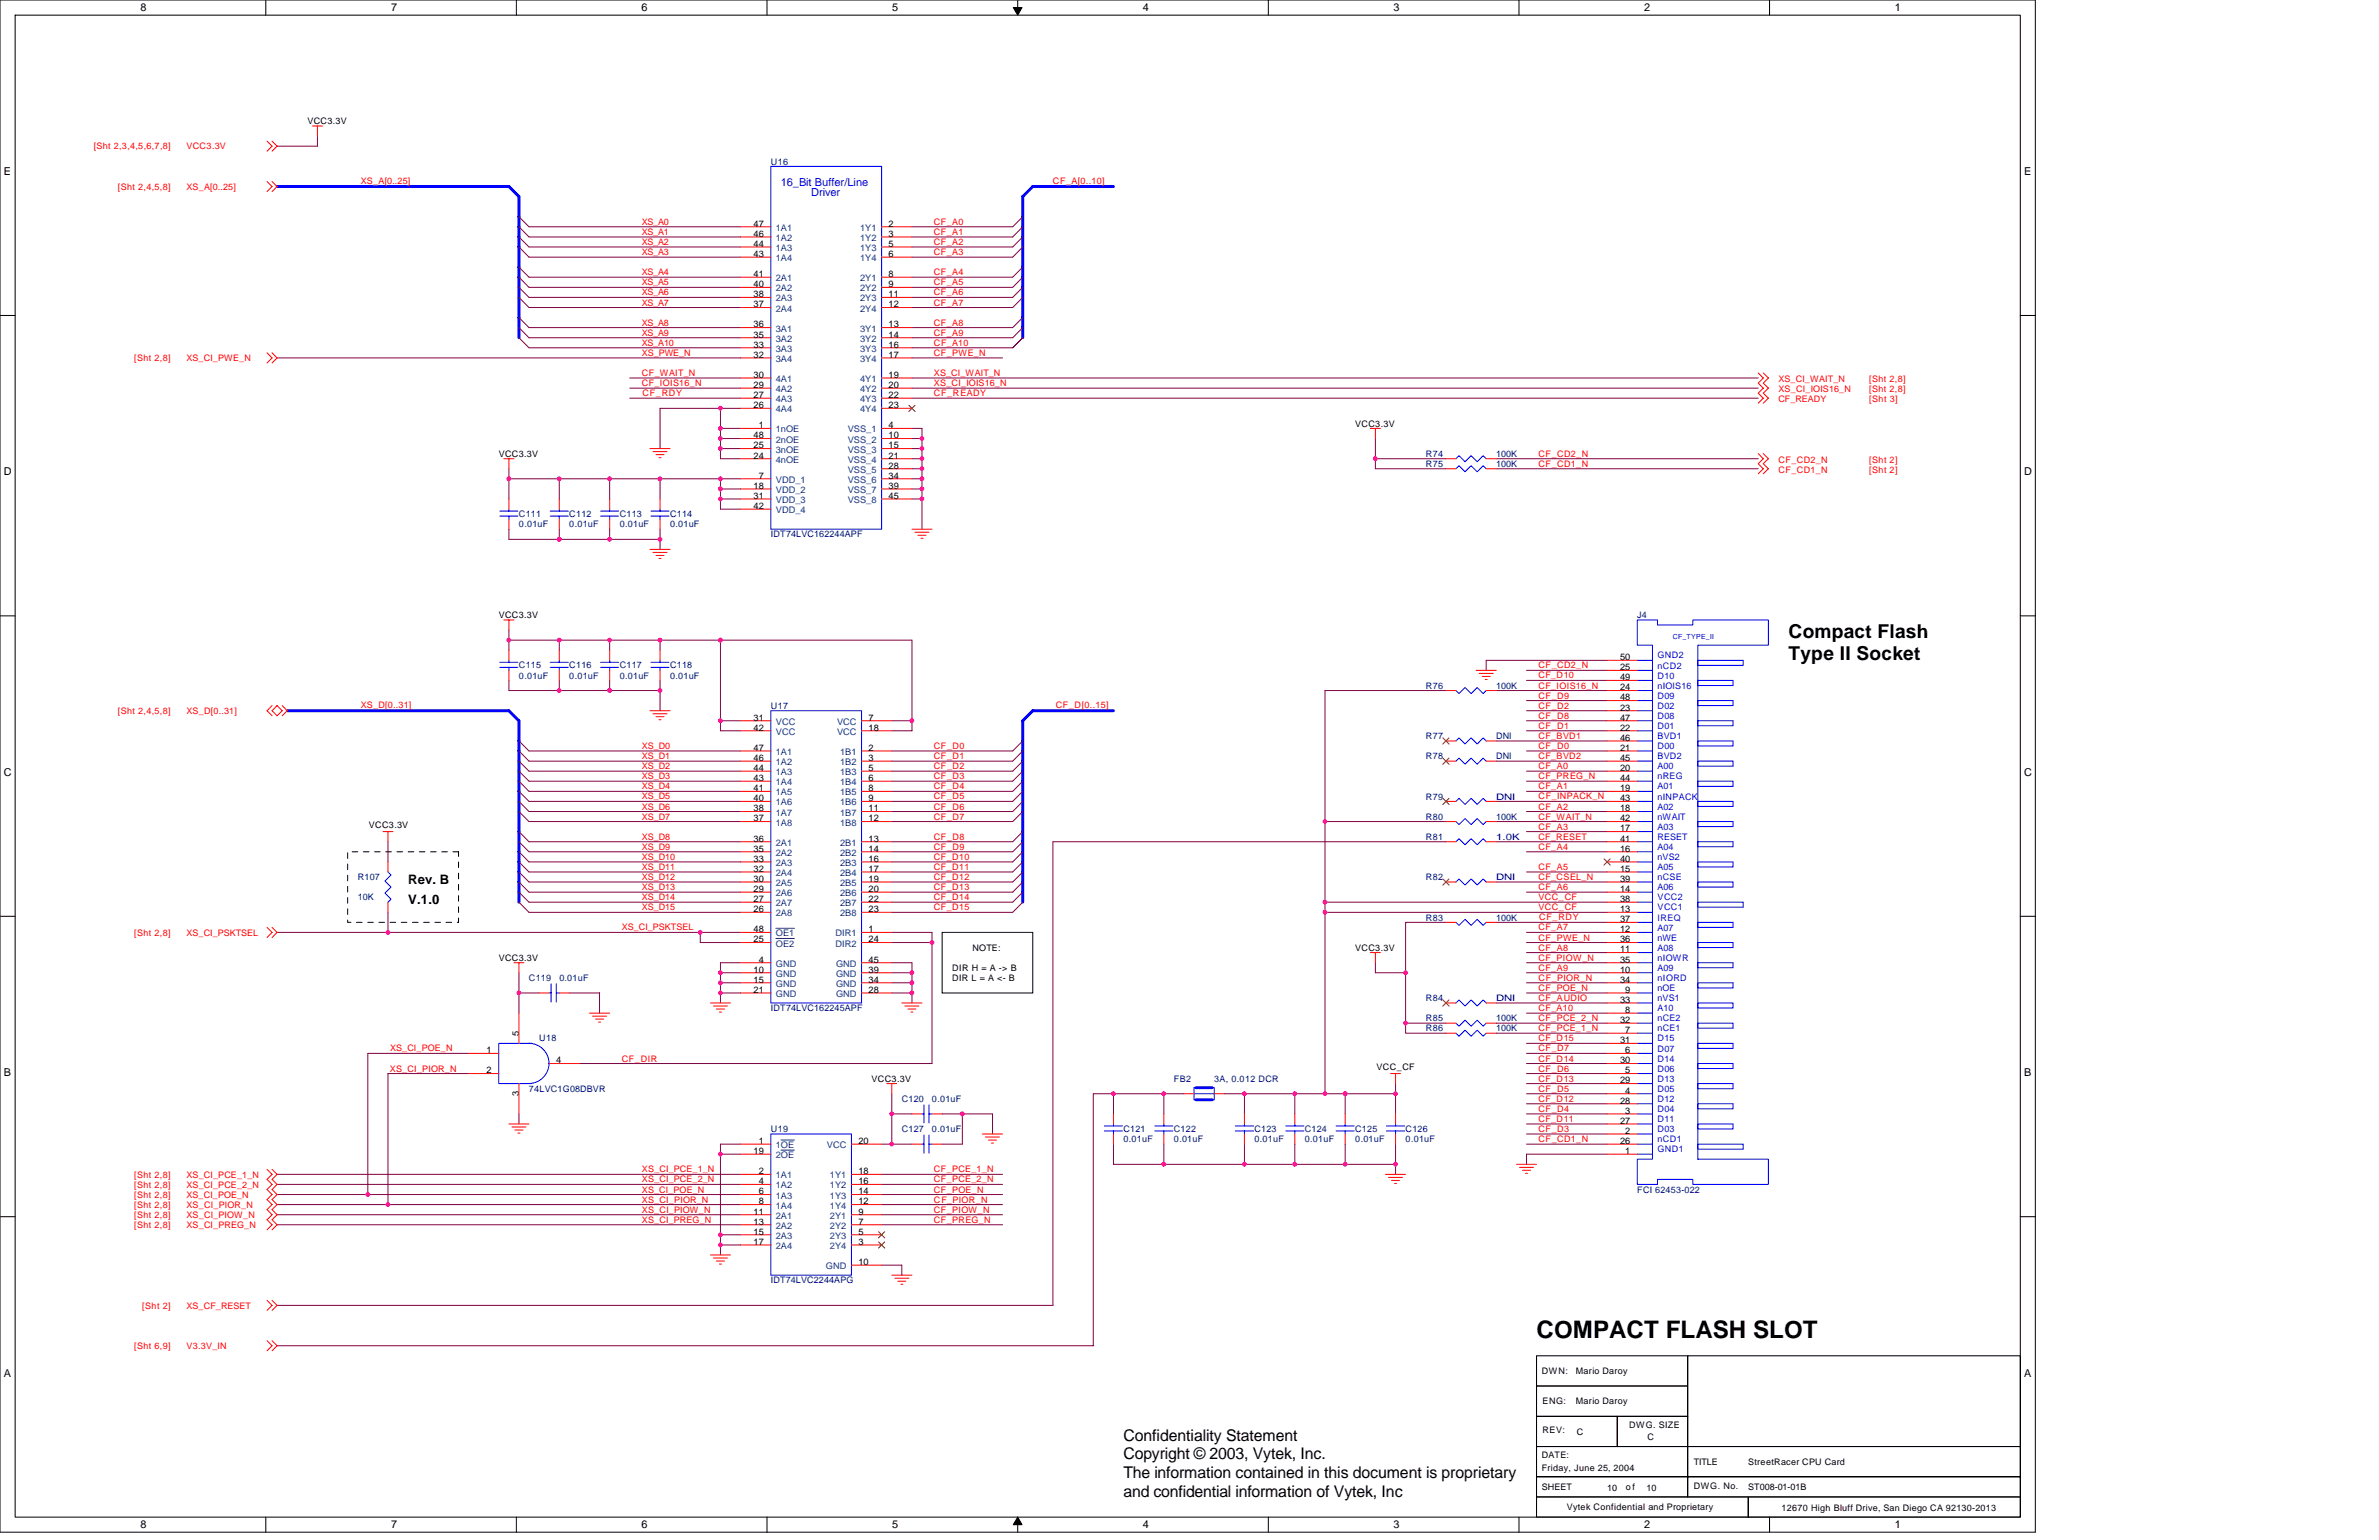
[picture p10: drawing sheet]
<svg xmlns="http://www.w3.org/2000/svg" width="432mm" height="279mm" viewBox="0 0 432 279" stroke-linecap="round" stroke-linejoin="round" font-family="sans-serif">
<defs><g id="words">
<text font-size="4.4" x="278.9" y="242.7">COMPACT FLASH SLOT</text>
<g font-size="3.5">
<text x="324.6" y="115.7">Compact Flash</text>
<text x="324.6" y="119.8">Type II Socket</text>
</g>
<g font-size="2.9">
<text x="203.9" y="261.4">Confidentiality Statement</text>
<text x="203.9" y="264.8">Copyright © 2003, Vytek, Inc.</text>
<text x="203.9" y="268.2">The information contained in this document is proprietary</text>
<text x="203.9" y="271.6">and confidential information of Vytek, Inc</text>
</g>
<g font-size="2.4">
<text x="74.1" y="160.4">Rev. B</text>
<text x="74.1" y="164.1">V.1.0</text>
</g>
<g font-size="2">
<text x="25.5" y="2.1">8</text>
<text x="71" y="2.1">7</text>
<text x="116.5" y="2.1">6</text>
<text x="161.9" y="2.1">5</text>
<text x="207.5" y="2.1">4</text>
<text x="252.9" y="2.1">3</text>
<text x="298.4" y="2.1">2</text>
<text x="343.9" y="2.1">1</text>
<text x=".7" y="31.8">E</text>
<text x="367.4" y="31.8">E</text>
<text x=".7" y="86.3">D</text>
<text x="367.4" y="86.3">D</text>
<text x=".7" y="140.8">C</text>
<text x="367.4" y="140.8">C</text>
<text x=".7" y="195.3">B</text>
<text x="367.4" y="195.3">B</text>
<text x=".7" y="249.8">A</text>
<text x="367.4" y="249.8">A</text>
<text x="25.5" y="277.3">8</text>
<text x="71" y="277.3">7</text>
<text x="116.5" y="277.3">6</text>
<text x="161.9" y="277.3">5</text>
<text x="207.5" y="277.3">4</text>
<text x="252.9" y="277.3">3</text>
<text x="298.4" y="277.3">2</text>
<text x="343.9" y="277.3">1</text>
</g>
<g font-size="2" fill="#00f">
<text x="141.7" y="33.8">16_Bit Buffer/Line</text>
<text x="147.2" y="35.6">Driver</text>
</g>
<g font-size="1.7">
<text x="136.8" y="41.1">47</text>
<text x="161.3" y="41.1">2</text>
<text x="136.8" y="46.6">43</text>
<text x="136.8" y="44.8">44</text>
<text x="136.8" y="43">46</text>
<text x="161.3" y="43">3</text>
<text x="161.3" y="44.8">5</text>
<text x="161.3" y="46.6">6</text>
<text x="136.8" y="53.9">38</text>
<text x="136.8" y="52.1">40</text>
<text x="136.8" y="50.3">41</text>
<text x="161.3" y="50.3">8</text>
<text x="161.3" y="52.1">9</text>
<text x="161.3" y="53.9">11</text>
<text x="136.8" y="55.8">37</text>
<text x="136.8" y="59.4">36</text>
<text x="161.3" y="55.8">12</text>
<text x="161.3" y="59.4">13</text>
<text x="136.8" y="64.9">32</text>
<text x="136.8" y="63.1">33</text>
<text x="136.8" y="61.3">35</text>
<text x="161.3" y="61.3">14</text>
<text x="161.3" y="63.1">16</text>
<text x="161.3" y="64.9">17</text>
<text x="136.8" y="70.4">29</text>
<text x="136.8" y="68.6">30</text>
<text x="161.3" y="68.6">19</text>
<text x="161.3" y="70.4">20</text>
<text x="136.8" y="74.1">26</text>
<text x="136.8" y="72.2">27</text>
<text x="137.7" y="77.7">1</text>
<text x="161.3" y="77.7">4</text>
<text x="161.3" y="72.2">22</text>
<text x="161.3" y="74.1">23</text>
<text x="136.8" y="83.2">24</text>
<text x="136.8" y="81.4">25</text>
<text x="136.8" y="79.5">48</text>
<text x="161.3" y="79.5">10</text>
<text x="161.3" y="81.4">15</text>
<text x="161.3" y="83.2">21</text>
<text x="136.8" y="88.7">18</text>
<text x="137.7" y="86.8">7</text>
<text x="161.3" y="85">28</text>
<text x="161.3" y="86.8">34</text>
<text x="161.3" y="88.7">39</text>
<text x="136.8" y="90.5">31</text>
<text x="136.8" y="92.4">42</text>
<text x="161.3" y="90.5">45</text>
<text x="294" y="119.8">50</text>
<text x="294" y="125.3">24</text>
<text x="294" y="121.6">25</text>
<text x="294" y="123.4">49</text>
<text x="136.8" y="130.7">31</text>
<text x="157.6" y="130.7">7</text>
<text x="294" y="128.9">23</text>
<text x="294" y="130.7">47</text>
<text x="294" y="127.1">48</text>
<text x="136.8" y="132.6">42</text>
<text x="136.8" y="136.2">47</text>
<text x="157.6" y="132.6">18</text>
<text x="157.6" y="136.2">2</text>
<text x="294" y="136.2">21</text>
<text x="294" y="132.6">22</text>
<text x="294" y="134.4">46</text>
<text x="136.8" y="138.1">46</text>
<text x="136.8" y="139.9">44</text>
<text x="136.8" y="141.7">43</text>
<text x="136.8" y="143.6">41</text>
<text x="157.6" y="138.1">3</text>
<text x="157.6" y="139.9">5</text>
<text x="157.6" y="141.7">6</text>
<text x="157.6" y="143.6">8</text>
<text x="294" y="143.6">19</text>
<text x="294" y="139.9">20</text>
<text x="294" y="141.7">44</text>
<text x="294" y="138.1">45</text>
<text x="136.8" y="145.4">40</text>
<text x="136.8" y="147.2">38</text>
<text x="136.8" y="149">37</text>
<text x="157.6" y="145.4">9</text>
<text x="157.6" y="147.2">11</text>
<text x="157.6" y="149">12</text>
<text x="294" y="147.2">18</text>
<text x="294" y="149">42</text>
<text x="294" y="145.4">43</text>
<text x="136.8" y="152.7">36</text>
<text x="136.8" y="154.5">35</text>
<text x="157.6" y="152.7">13</text>
<text x="157.6" y="154.5">14</text>
<text x="294" y="154.5">16</text>
<text x="294" y="150.9">17</text>
<text x="294" y="152.7">41</text>
<text x="136.8" y="156.4">33</text>
<text x="136.8" y="158.2">32</text>
<text x="136.8" y="160">30</text>
<text x="136.8" y="161.8">29</text>
<text x="157.6" y="156.4">16</text>
<text x="157.6" y="158.2">17</text>
<text x="157.6" y="160">19</text>
<text x="157.6" y="161.8">20</text>
<text x="294" y="161.8">14</text>
<text x="294" y="158.2">15</text>
<text x="294" y="160">39</text>
<text x="294" y="156.4">40</text>
<text x="136.8" y="163.7">27</text>
<text x="136.8" y="165.5">26</text>
<text x="157.6" y="163.7">22</text>
<text x="157.6" y="165.5">23</text>
<text x="294" y="165.5">13</text>
<text x="294" y="167.3">37</text>
<text x="294" y="163.7">38</text>
<text x="136.8" y="169.1">48</text>
<text x="136.8" y="171">25</text>
<text x="157.6" y="169.1">1</text>
<text x="157.6" y="171">24</text>
<text x="294" y="172.8">11</text>
<text x="294" y="169.1">12</text>
<text x="294" y="171">36</text>
<text x="136.8" y="176.5">10</text>
<text x="136.8" y="178.3">15</text>
<text x="137.7" y="174.6">4</text>
<text x="157.6" y="178.3">34</text>
<text x="157.6" y="176.5">39</text>
<text x="157.6" y="174.6">45</text>
<text x="294" y="176.5">10</text>
<text x="294" y="178.3">34</text>
<text x="294" y="174.6">35</text>
<text x="136.8" y="180.1">21</text>
<text x="157.6" y="180.1">28</text>
<text x="294" y="185.6">32</text>
<text x="294" y="181.9">33</text>
<text x="295" y="183.8">8</text>
<text x="295" y="180.1">9</text>
<text x="88.3" y="191.1">1</text>
<text x="94.2" y="188" transform="rotate(-90 94.2 188)">5</text>
<text x="294" y="189.3">31</text>
<text x="295" y="191.1">6</text>
<text x="295" y="187.4">7</text>
<text x="88.3" y="194.8">2</text>
<text x="100.9" y="192.9">4</text>
<text x="294" y="196.6">29</text>
<text x="294" y="192.9">30</text>
<text x="295" y="194.8">5</text>
<text x="94.2" y="198.8" transform="rotate(-90 94.2 198.8)">3</text>
<text x="294" y="203.9">27</text>
<text x="294" y="200.2">28</text>
<text x="295" y="202.1">3</text>
<text x="295" y="198.4">4</text>
<text x="136.8" y="209.4">19</text>
<text x="137.7" y="207.6">1</text>
<text x="155.8" y="207.6">20</text>
<text x="294" y="207.6">26</text>
<text x="295" y="209.4">1</text>
<text x="295" y="205.7">2</text>
<text x="137.7" y="213">2</text>
<text x="137.7" y="214.9">4</text>
<text x="155.8" y="213">18</text>
<text x="155.8" y="214.9">16</text>
<text x="136.8" y="220.4">11</text>
<text x="137.7" y="216.7">6</text>
<text x="137.7" y="218.5">8</text>
<text x="155.8" y="216.7">14</text>
<text x="155.8" y="218.5">12</text>
<text x="155.8" y="220.4">9</text>
<text x="136.8" y="222.2">13</text>
<text x="136.8" y="224">15</text>
<text x="136.8" y="225.8">17</text>
<text x="155.8" y="222.2">7</text>
<text x="155.8" y="224">5</text>
<text x="155.8" y="225.8">3</text>
<text x="155.8" y="229.5">10</text>
</g>
<g font-size="1.7" fill="#004080">
<text x="140.8" y="41.9">1A1</text>
<text x="156.1" y="41.9">1Y1</text>
<text x="140.8" y="47.4">1A4</text>
<text x="140.8" y="45.6">1A3</text>
<text x="140.8" y="43.7">1A2</text>
<text x="156.1" y="43.7">1Y2</text>
<text x="156.1" y="45.6">1Y3</text>
<text x="156.1" y="47.4">1Y4</text>
<text x="140.8" y="52.9">2A2</text>
<text x="140.8" y="51">2A1</text>
<text x="156.1" y="51">2Y1</text>
<text x="156.1" y="52.9">2Y2</text>
<text x="140.8" y="56.5">2A4</text>
<text x="140.8" y="54.7">2A3</text>
<text x="156.1" y="54.7">2Y3</text>
<text x="156.1" y="56.5">2Y4</text>
<text x="140.8" y="65.7">3A4</text>
<text x="140.8" y="63.8">3A3</text>
<text x="140.8" y="62">3A2</text>
<text x="140.8" y="60.2">3A1</text>
<text x="156.1" y="60.2">3Y1</text>
<text x="156.1" y="62">3Y2</text>
<text x="156.1" y="63.8">3Y3</text>
<text x="156.1" y="65.7">3Y4</text>
<text x="140.8" y="71.2">4A2</text>
<text x="140.8" y="69.3">4A1</text>
<text x="156.1" y="69.3">4Y1</text>
<text x="156.1" y="71.2">4Y2</text>
<text x="140.8" y="74.8">4A4</text>
<text x="140.8" y="73">4A3</text>
<text x="156.1" y="73">4Y3</text>
<text x="156.1" y="74.8">4Y4</text>
<text x="140.8" y="78.5">1nOE</text>
<text x="140.8" y="84">4nOE</text>
<text x="140.8" y="82.1">3nOE</text>
<text x="140.8" y="80.3">2nOE</text>
<text x="153.9" y="78.5">VSS_1</text>
<text x="153.9" y="80.3">VSS_2</text>
<text x="153.9" y="82.1">VSS_3</text>
<text x="153.9" y="84">VSS_4</text>
<text x="140.8" y="87.6">VDD_1</text>
<text x="140.8" y="89.5">VDD_2</text>
<text x="153.9" y="85.8">VSS_5</text>
<text x="153.9" y="87.6">VSS_6</text>
<text x="153.9" y="89.5">VSS_7</text>
<text x="140.8" y="91.3">VDD_3</text>
<text x="140.8" y="93.1">VDD_4</text>
<text x="153.9" y="91.3">VSS_8</text>
<text x="140.8" y="131.5">VCC</text>
<text x="151.9" y="131.5">VCC</text>
<text x="140.8" y="133.3">VCC</text>
<text x="140.8" y="137">1A1</text>
<text x="151.9" y="133.3">VCC</text>
<text x="152.5" y="137">1B1</text>
<text x="140.8" y="138.8">1A2</text>
<text x="140.8" y="140.7">1A3</text>
<text x="140.8" y="142.5">1A4</text>
<text x="152.5" y="138.8">1B2</text>
<text x="152.5" y="140.7">1B3</text>
<text x="152.5" y="142.5">1B4</text>
<text x="140.8" y="144.3">1A5</text>
<text x="140.8" y="146.1">1A6</text>
<text x="140.8" y="148">1A7</text>
<text x="140.8" y="149.8">1A8</text>
<text x="152.5" y="144.3">1B5</text>
<text x="152.5" y="146.1">1B6</text>
<text x="152.5" y="148">1B7</text>
<text x="152.5" y="149.8">1B8</text>
<text x="140.8" y="153.5">2A1</text>
<text x="140.8" y="155.3">2A2</text>
<text x="152.5" y="153.5">2B1</text>
<text x="152.5" y="155.3">2B2</text>
<text x="140.8" y="157.1">2A3</text>
<text x="140.8" y="158.9">2A4</text>
<text x="140.8" y="160.8">2A5</text>
<text x="152.5" y="157.1">2B3</text>
<text x="152.5" y="158.9">2B4</text>
<text x="152.5" y="160.8">2B5</text>
<text x="140.8" y="162.6">2A6</text>
<text x="140.8" y="164.4">2A7</text>
<text x="140.8" y="166.3">2A8</text>
<text x="152.5" y="162.6">2B6</text>
<text x="152.5" y="164.4">2B7</text>
<text x="152.5" y="166.3">2B8</text>
<text x="140.8" y="169.9">OE1</text>
<text x="140.8" y="171.7">OE2</text>
<text x="151.7" y="169.9">DIR1</text>
<text x="151.7" y="171.7">DIR2</text>
<text x="140.8" y="175.4">GND</text>
<text x="140.8" y="177.2">GND</text>
<text x="140.8" y="179">GND</text>
<text x="151.7" y="179">GND</text>
<text x="151.7" y="177.2">GND</text>
<text x="151.7" y="175.4">GND</text>
<text x="140.8" y="180.9">GND</text>
<text x="151.7" y="180.9">GND</text>
<text x="140.8" y="208.3">1OE</text>
<text x="150.1" y="208.3">VCC</text>
<text x="140.8" y="213.8">1A1</text>
<text x="140.8" y="215.6">1A2</text>
<text x="140.8" y="210.1">2OE</text>
<text x="150.6" y="213.8">1Y1</text>
<text x="150.6" y="215.6">1Y2</text>
<text x="140.8" y="217.5">1A3</text>
<text x="140.8" y="219.3">1A4</text>
<text x="140.8" y="221.1">2A1</text>
<text x="150.6" y="217.5">1Y3</text>
<text x="150.6" y="219.3">1Y4</text>
<text x="150.6" y="221.1">2Y1</text>
<text x="140.8" y="222.9">2A2</text>
<text x="140.8" y="224.8">2A3</text>
<text x="140.8" y="226.6">2A4</text>
<text x="150.6" y="222.9">2Y2</text>
<text x="150.6" y="224.8">2Y3</text>
<text x="150.6" y="226.6">2Y4</text>
<text x="149.9" y="230.3">GND</text>
</g>
<g font-size="1.6">
<text x="55.8" y="22.5">VCC3.3V</text>
<text x="246" y="77.4">VCC3.3V</text>
<text x="90.5" y="82.9">VCC3.3V</text>
<text x="90.5" y="112.1">VCC3.3V</text>
<text x="67" y="150.2">VCC3.3V</text>
<text x="176.5" y="172.5">NOTE:</text>
<text x="246" y="172.5">VCC3.3V</text>
<text x="90.5" y="174.3">VCC3.3V</text>
<text x="172.8" y="176.1">DIR H = A -&gt; B</text>
<text x="172.8" y="178.1">DIR L = A &lt;- B</text>
<text x="158.2" y="196.3">VCC3.3V</text>
<text x="249.8" y="194.1">VCC_CF</text>
<text x="279.8" y="249.3">DWN:</text>
<text x="286" y="249.3">Mario Daroy</text>
<text x="280" y="254.8">ENG:</text>
<text x="286" y="254.8">Mario Daroy</text>
<text x="280" y="260.1">REV:</text>
<text x="286.2" y="260.3">C</text>
<text x="295.7" y="259">DWG. SIZE</text>
<text x="299" y="261.2">C</text>
<text x="279.8" y="266.8">Friday, June 25, 2004</text>
<text x="279.8" y="264.5">DATE:</text>
<text x="307.4" y="265.7">TITLE</text>
<text x="317.3" y="265.7">StreetRacer CPU Card</text>
<text x="279.8" y="270.3">SHEET</text>
<text x="284.4" y="274">Vytek Confidential and Proprietary</text>
<text x="291.7" y="270.5">10</text>
<text x="295.1" y="270.3">of</text>
<text x="298.8" y="270.5">10</text>
<text x="307.4" y="270.2">DWG. No.</text>
<text x="317.3" y="270.3">ST008-01-01B</text>
<text x="323.3" y="274.2">12670 High Bluff Drive, San Diego CA 92130-2013</text>
</g>
<g font-size="1.6" fill="#f00">
<text x="17" y="27.1">[Sht 2,3,4,5,6,7,8]</text>
<text x="33.8" y="27.1">VCC3.3V</text>
<text x="21.4" y="34.4">[Sht 2,4,5,8]</text>
<text x="33.8" y="34.4">XS_A[0..25]</text>
<text x="65.5" y="33.3">XS_A[0..25]</text>
<text x="191.1" y="33.3">CF_A[0..10]</text>
<text x="116.5" y="40.8">XS_A0</text>
<text x="169.5" y="40.8">CF_A0</text>
<text x="116.5" y="42.6">XS_A1</text>
<text x="116.5" y="44.4">XS_A2</text>
<text x="116.5" y="46.3">XS_A3</text>
<text x="169.5" y="44.4">CF_A2</text>
<text x="169.5" y="42.6">CF_A1</text>
<text x="169.5" y="46.3">CF_A3</text>
<text x="116.5" y="49.9">XS_A4</text>
<text x="116.5" y="51.8">XS_A5</text>
<text x="116.5" y="53.6">XS_A6</text>
<text x="169.5" y="49.9">CF_A4</text>
<text x="169.5" y="51.8">CF_A5</text>
<text x="169.5" y="53.6">CF_A6</text>
<text x="116.5" y="55.4">XS_A7</text>
<text x="116.5" y="59.1">XS_A8</text>
<text x="169.5" y="55.4">CF_A7</text>
<text x="169.5" y="59.1">CF_A8</text>
<text x="24.3" y="65.5">[Sht 2,8]</text>
<text x="33.8" y="65.5">XS_CI_PWE_N</text>
<text x="116.5" y="64.6">XS_PWE_N</text>
<text x="116.5" y="60.9">XS_A9</text>
<text x="116.5" y="62.7">XS_A10</text>
<text x="169.5" y="60.9">CF_A9</text>
<text x="169.5" y="62.7">CF_A10</text>
<text x="169.5" y="64.6">CF_PWE_N</text>
<text x="116.5" y="68.2">CF_WAIT_N</text>
<text x="116.5" y="70.1">CF_IOIS16_N</text>
<text x="116.6" y="71.9">CF_RDY</text>
<text x="169.5" y="71.9">CF_READY</text>
<text x="169.5" y="70.1">XS_CI_IOIS16_N</text>
<text x="169.5" y="68.2">XS_CI_WAIT_N</text>
<text x="322.8" y="71.2">XS_CI_IOIS16_N</text>
<text x="322.8" y="69.3">XS_CI_WAIT_N</text>
<text x="339.3" y="71.2">[Sht 2,8]</text>
<text x="339.3" y="69.3">[Sht 2,8]</text>
<text x="322.8" y="73">CF_READY</text>
<text x="339.3" y="73">[Sht 3]</text>
<text x="279.3" y="82.9">CF_CD2_N</text>
<text x="322.8" y="84">CF_CD2_N</text>
<text x="339.3" y="84">[Sht 2]</text>
<text x="279.3" y="84.7">CF_CD1_N</text>
<text x="322.8" y="85.8">CF_CD1_N</text>
<text x="339.3" y="85.8">[Sht 2]</text>
<text x="279.3" y="123.1">CF_D10</text>
<text x="279.3" y="121.3">CF_CD2_N</text>
<text x="279.3" y="124.9">CF_IOIS16_N</text>
<text x="21.4" y="129.5">[Sht 2,4,5,8]</text>
<text x="33.8" y="129.5">XS_D[0..31]</text>
<text x="65.5" y="128.4">XS_D[0..31]</text>
<text x="191.7" y="128.4">CF_D[0..15]</text>
<text x="279.3" y="130.4">CF_D8</text>
<text x="279.3" y="128.6">CF_D2</text>
<text x="279.3" y="126.7">CF_D9</text>
<text x="116.5" y="137.7">XS_D1</text>
<text x="116.5" y="135.9">XS_D0</text>
<text x="169.5" y="137.7">CF_D1</text>
<text x="169.5" y="135.9">CF_D0</text>
<text x="279.3" y="135.9">CF_D0</text>
<text x="279.3" y="132.2">CF_D1</text>
<text x="279.3" y="134.1">CF_BVD1</text>
<text x="279.3" y="137.7">CF_BVD2</text>
<text x="116.5" y="139.6">XS_D2</text>
<text x="116.5" y="141.4">XS_D3</text>
<text x="116.5" y="143.2">XS_D4</text>
<text x="169.5" y="139.6">CF_D2</text>
<text x="169.5" y="141.4">CF_D3</text>
<text x="169.5" y="143.2">CF_D4</text>
<text x="279.3" y="141.4">CF_PREG_N</text>
<text x="279.3" y="143.2">CF_A1</text>
<text x="279.3" y="139.6">CF_A0</text>
<text x="116.5" y="148.7">XS_D7</text>
<text x="116.5" y="145">XS_D5</text>
<text x="116.5" y="146.9">XS_D6</text>
<text x="169.5" y="146.9">CF_D6</text>
<text x="169.5" y="148.7">CF_D7</text>
<text x="169.5" y="145">CF_D5</text>
<text x="279.3" y="146.9">CF_A2</text>
<text x="279.3" y="145">CF_INPACK_N</text>
<text x="279.3" y="148.7">CF_WAIT_N</text>
<text x="116.5" y="154.2">XS_D9</text>
<text x="116.5" y="152.4">XS_D8</text>
<text x="169.5" y="152.4">CF_D8</text>
<text x="169.5" y="154.2">CF_D9</text>
<text x="279.3" y="154.2">CF_A4</text>
<text x="279.3" y="150.5">CF_A3</text>
<text x="279.3" y="152.4">CF_RESET</text>
<text x="116.5" y="156">XS_D10</text>
<text x="116.5" y="159.7">XS_D12</text>
<text x="116.5" y="157.8">XS_D11</text>
<text x="116.5" y="161.5">XS_D13</text>
<text x="169.5" y="161.5">CF_D13</text>
<text x="169.5" y="159.7">CF_D12</text>
<text x="169.5" y="156">CF_D10</text>
<text x="169.5" y="157.8">CF_D11</text>
<text x="279.3" y="161.5">CF_A6</text>
<text x="279.3" y="157.8">CF_A5</text>
<text x="279.3" y="159.7">CF_CSEL_N</text>
<text x="116.5" y="163.3">XS_D14</text>
<text x="116.5" y="165.2">XS_D15</text>
<text x="169.5" y="163.3">CF_D14</text>
<text x="169.5" y="165.2">CF_D15</text>
<text x="279.3" y="163.3">VCC_CF</text>
<text x="279.3" y="165.2">VCC_CF</text>
<text x="279.4" y="167">CF_RDY</text>
<text x="24.3" y="169.7">[Sht 2,8]</text>
<text x="33.8" y="169.7">XS_CI_PSKTSEL</text>
<text x="112.8" y="168.8">XS_CI_PSKTSEL</text>
<text x="279.3" y="170.6">CF_PWE_N</text>
<text x="279.3" y="168.8">CF_A7</text>
<text x="279.3" y="172.5">CF_A8</text>
<text x="279.3" y="177.9">CF_PIOR_N</text>
<text x="279.3" y="174.3">CF_PIOW_N</text>
<text x="279.3" y="179.8">CF_POE_N</text>
<text x="279.3" y="176.1">CF_A9</text>
<text x="279.3" y="183.5">CF_A10</text>
<text x="279.3" y="185.3">CF_PCE_2_N</text>
<text x="279.3" y="181.6">CF_AUDIO</text>
<text x="70.8" y="190.8">XS_CI_POE_N</text>
<text x="279.3" y="190.8">CF_D7</text>
<text x="279.3" y="188.9">CF_D15</text>
<text x="279.3" y="187.1">CF_PCE_1_N</text>
<text x="70.8" y="194.4">XS_CI_PIOR_N</text>
<text x="112.8" y="192.6">CF_DIR</text>
<text x="279.3" y="192.6">CF_D14</text>
<text x="279.3" y="194.4">CF_D6</text>
<text x="279.3" y="196.2">CF_D13</text>
<text x="279.3" y="203.6">CF_D11</text>
<text x="279.3" y="201.7">CF_D4</text>
<text x="279.3" y="198.1">CF_D5</text>
<text x="279.3" y="199.9">CF_D12</text>
<text x="279.3" y="207.2">CF_CD1_N</text>
<text x="279.3" y="205.4">CF_D3</text>
<text x="24.3" y="213.6">[Sht 2,8]</text>
<text x="24.3" y="215.5">[Sht 2,8]</text>
<text x="33.8" y="213.6">XS_CI_PCE_1_N</text>
<text x="33.8" y="215.5">XS_CI_PCE_2_N</text>
<text x="116.5" y="214.5">XS_CI_PCE_2_N</text>
<text x="116.5" y="212.7">XS_CI_PCE_1_N</text>
<text x="169.5" y="214.5">CF_PCE_2_N</text>
<text x="169.5" y="212.7">CF_PCE_1_N</text>
<text x="24.3" y="219.1">[Sht 2,8]</text>
<text x="24.3" y="217.3">[Sht 2,8]</text>
<text x="24.3" y="220.9">[Sht 2,8]</text>
<text x="33.8" y="219.1">XS_CI_PIOR_N</text>
<text x="33.8" y="217.3">XS_CI_POE_N</text>
<text x="33.8" y="220.9">XS_CI_PIOW_N</text>
<text x="116.5" y="220">XS_CI_PIOW_N</text>
<text x="116.5" y="221.8">XS_CI_PREG_N</text>
<text x="116.5" y="218.2">XS_CI_PIOR_N</text>
<text x="116.5" y="216.4">XS_CI_POE_N</text>
<text x="169.5" y="220">CF_PIOW_N</text>
<text x="169.5" y="216.4">CF_POE_N</text>
<text x="169.5" y="218.2">CF_PIOR_N</text>
<text x="169.5" y="221.8">CF_PREG_N</text>
<text x="24.3" y="222.8">[Sht 2,8]</text>
<text x="33.8" y="222.8">XS_CI_PREG_N</text>
<text x="25.8" y="237.4">[Sht 2]</text>
<text x="33.8" y="237.4">XS_CF_RESET</text>
<text x="24.3" y="244.7">[Sht 6,9]</text>
<text x="33.8" y="244.7">V3.3V_IN</text>
</g>
<g font-size="1.6" fill="#000080">
<text x="139.9" y="29.8">U16</text>
<text x="258.8" y="82.9">R74</text>
<text x="271.6" y="82.9">100K</text>
<text x="258.8" y="84.7">R75</text>
<text x="271.6" y="84.7">100K</text>
<text x="94.2" y="93.9">C111</text>
<text x="94.2" y="95.7">0.01uF</text>
<text x="103.3" y="93.9">C112</text>
<text x="103.3" y="95.7">0.01uF</text>
<text x="112.5" y="93.9">C113</text>
<text x="112.5" y="95.7">0.01uF</text>
<text x="121.6" y="93.9">C114</text>
<text x="121.6" y="95.7">0.01uF</text>
<text x="139.9" y="97.5">IDT74LVC162244APF</text>
<text x="297.2" y="112.1">J4</text>
<text x="94.2" y="121.3">C115</text>
<text x="94.2" y="123.1">0.01uF</text>
<text x="103.3" y="121.3">C116</text>
<text x="103.3" y="123.1">0.01uF</text>
<text x="112.5" y="121.3">C117</text>
<text x="112.5" y="123.1">0.01uF</text>
<text x="121.6" y="121.3">C118</text>
<text x="121.6" y="123.1">0.01uF</text>
<text x="258.8" y="124.9">R76</text>
<text x="271.6" y="124.9">100K</text>
<text x="139.9" y="128.6">U17</text>
<text x="258.8" y="134.1">R77</text>
<text x="258.8" y="137.7">R78</text>
<text x="271.6" y="134.1">DNI</text>
<text x="271.6" y="137.7">DNI</text>
<text x="258.8" y="148.7">R80</text>
<text x="258.8" y="145.1">R79</text>
<text x="271.6" y="148.7">100K</text>
<text x="271.6" y="145.1">DNI</text>
<text x="258.8" y="152.4">R81</text>
<text x="271.6" y="152.4">1.0K</text>
<text x="64.9" y="159.7">R107</text>
<text x="258.8" y="159.7">R82</text>
<text x="271.6" y="159.7">DNI</text>
<text x="64.9" y="163.3">10K</text>
<text x="258.8" y="167">R83</text>
<text x="271.6" y="167">100K</text>
<text x="96" y="178">C119</text>
<text x="101.5" y="178">0.01uF</text>
<text x="139.9" y="183.5">IDT74LVC162245APF</text>
<text x="258.8" y="181.6">R84</text>
<text x="258.8" y="185.3">R85</text>
<text x="271.6" y="185.3">100K</text>
<text x="271.6" y="181.6">DNI</text>
<text x="97.9" y="188.9">U18</text>
<text x="258.8" y="187.1">R86</text>
<text x="271.6" y="187.1">100K</text>
<text x="213.1" y="196.3">FB2</text>
<text x="220.4" y="196.3">3A, 0.012 DCR</text>
<text x="96" y="198.1">74LVC1G08DBVR</text>
<text x="163.7" y="199.9">C120</text>
<text x="169.2" y="199.9">0.01uF</text>
<text x="139.9" y="205.4">U19</text>
<text x="163.7" y="205.4">C127</text>
<text x="169.2" y="205.4">0.01uF</text>
<text x="203.9" y="205.4">C121</text>
<text x="203.9" y="207.2">0.01uF</text>
<text x="213.1" y="205.4">C122</text>
<text x="213.1" y="207.2">0.01uF</text>
<text x="227.7" y="205.4">C123</text>
<text x="227.7" y="207.2">0.01uF</text>
<text x="236.8" y="205.4">C124</text>
<text x="236.8" y="207.2">0.01uF</text>
<text x="246" y="205.4">C125</text>
<text x="246" y="207.2">0.01uF</text>
<text x="255.1" y="205.4">C126</text>
<text x="255.1" y="207.2">0.01uF</text>
<text x="297.2" y="216.4">FCI 62453-022</text>
<text x="139.9" y="232.8">IDT74LVC2244APG</text>
</g>
<g font-size="1.6" fill="#00f">
<text x="300.9" y="119.4">GND2</text>
<text x="300.8" y="124.9">nIOIS16</text>
<text x="300.9" y="121.3">nCD2</text>
<text x="300.9" y="123.1">D10</text>
<text x="300.9" y="126.8">D09</text>
<text x="300.9" y="128.6">D02</text>
<text x="300.9" y="130.4">D08</text>
<text x="300.9" y="132.2">D01</text>
<text x="300.9" y="134.1">BVD1</text>
<text x="300.9" y="135.9">D00</text>
<text x="300.9" y="137.7">BVD2</text>
<text x="300.8" y="139.6">A00</text>
<text x="300.8" y="143.2">A01</text>
<text x="300.9" y="141.4">nREG</text>
<text x="300.8" y="145.1">nINPACK</text>
<text x="300.8" y="146.9">A02</text>
<text x="300.8" y="148.7">nWAIT</text>
<text x="300.8" y="150.5">A03</text>
<text x="300.8" y="152.4">RESET</text>
<text x="300.8" y="154.2">A04</text>
<text x="300.8" y="156">nVS2</text>
<text x="300.8" y="157.9">A05</text>
<text x="300.8" y="161.5">A06</text>
<text x="300.9" y="159.7">nCSE</text>
<text x="300.8" y="163.3">VCC2</text>
<text x="300.8" y="165.2">VCC1</text>
<text x="300.8" y="167">IREQ</text>
<text x="300.8" y="168.8">A07</text>
<text x="300.8" y="170.6">nWE</text>
<text x="300.8" y="172.5">A08</text>
<text x="300.8" y="174.3">nIOWR</text>
<text x="300.8" y="176.2">A09</text>
<text x="300.8" y="178">nIORD</text>
<text x="300.8" y="179.8">nOE</text>
<text x="300.8" y="181.6">nVS1</text>
<text x="300.8" y="183.5">A10</text>
<text x="300.8" y="185.3">nCE2</text>
<text x="300.8" y="187.1">nCE1</text>
<text x="300.9" y="188.9">D15</text>
<text x="300.9" y="190.8">D07</text>
<text x="300.9" y="192.6">D14</text>
<text x="300.9" y="194.4">D06</text>
<text x="300.9" y="196.3">D13</text>
<text x="300.9" y="198.1">D05</text>
<text x="300.9" y="199.9">D12</text>
<text x="300.9" y="201.7">D04</text>
<text x="300.9" y="203.6">D11</text>
<text x="300.9" y="205.4">D03</text>
<text x="300.9" y="207.2">nCD1</text>
<text x="300.9" y="209.1">GND1</text>
</g>
<text font-size="1.3" fill="#00f" x="303.6" y="116">CF_TYPE_II</text>
</g></defs>
<path d="M0 0h369.4v278h-369.4zM2.8 2.8h363.9v272.5h-363.9z" fill="none" stroke="#000" stroke-width=".18"/>
<g fill="#fff">
<path d="M25.5 .3h1.1v2.2h-1.1z"/>
<path d="M25.5 275.5h1.1v2.2h-1.1z"/>
</g>
<path d="M48.2 0v2.8M48.2 275.3v2.7" fill="none" stroke="#000" stroke-width=".18"/>
<g fill="#fff">
<path d="M71 .3h1.1v2.2h-1.1z"/>
<path d="M71 275.5h1.1v2.2h-1.1z"/>
</g>
<path d="M93.7 0v2.8M93.7 275.3v2.7" fill="none" stroke="#000" stroke-width=".18"/>
<g fill="#fff">
<path d="M116.5 .3h1.1v2.2h-1.1z"/>
<path d="M116.5 275.5h1.1v2.2h-1.1z"/>
</g>
<path d="M139.2 0v2.8M139.2 275.3v2.7" fill="none" stroke="#000" stroke-width=".18"/>
<g fill="#fff">
<path d="M161.9 .3h1.1v2.2h-1.1z"/>
<path d="M161.9 275.5h1.1v2.2h-1.1z"/>
</g>
<path d="M184.7 0v2.8M184.7 275.3v2.7" fill="none" stroke="#000" stroke-width=".18"/>
<path d="M183.9 1.4h1.6l-.8 1.4zM184.7 275.3l.8 1.3h-1.6z" fill="#000" stroke="#000" stroke-width=".18"/>
<g fill="#fff">
<path d="M207.5 .3h1.1v2.2h-1.1z"/>
<path d="M207.5 275.5h1.1v2.2h-1.1z"/>
</g>
<path d="M230.2 0v2.8M230.2 275.3v2.7" fill="none" stroke="#000" stroke-width=".18"/>
<g fill="#fff">
<path d="M252.9 .3h1.1v2.2h-1.1z"/>
<path d="M252.9 275.5h1.1v2.2h-1.1z"/>
</g>
<path d="M275.7 0v2.8M275.7 275.3v2.7" fill="none" stroke="#000" stroke-width=".18"/>
<g fill="#fff">
<path d="M298.4 .3h1.1v2.2h-1.1z"/>
<path d="M298.4 275.5h1.1v2.2h-1.1z"/>
</g>
<path d="M321.2 0v2.8M321.2 275.3v2.7" fill="none" stroke="#000" stroke-width=".18"/>
<g fill="#fff">
<path d="M343.9 .3h1.1v2.2h-1.1z"/>
<path d="M343.9 275.5h1.1v2.2h-1.1z"/>
<path d="M.7 30h1.3v2.2h-1.3z"/>
<path d="M367.4 30h1.3v2.2h-1.3z"/>
<path d="M.7 84.5h1.4v2.2h-1.4z"/>
<path d="M367.4 84.5h1.4v2.2h-1.4z"/>
</g>
<path d="M0 57.2h2.8M366.7 57.2h2.7" fill="none" stroke="#000" stroke-width=".18"/>
<g fill="#fff">
<path d="M.7 139h1.4v2.2h-1.4z"/>
<path d="M367.4 139h1.4v2.2h-1.4z"/>
</g>
<path d="M0 111.7h2.8M366.7 111.7h2.7" fill="none" stroke="#000" stroke-width=".18"/>
<g fill="#fff">
<path d="M.7 193.5h1.3v2.2h-1.3z"/>
<path d="M367.4 193.5h1.3v2.2h-1.3z"/>
</g>
<path d="M0 166.2h2.8M366.7 166.2h2.7" fill="none" stroke="#000" stroke-width=".18"/>
<g fill="#fff">
<path d="M.7 248h1.3v2.2h-1.3z"/>
<path d="M367.3 248h1.4v2.2h-1.4z"/>
</g>
<g fill="none" stroke="#000" stroke-width=".18">
<path d="M171 169.2h16.5v10.9h-16.5zM0 220.7h2.8M366.7 220.7h2.7M278.9 246h27.4v5.5h-27.4zM278.9 251.5h27.4v5.5h-27.4zM278.9 257h14.6v5.4h-14.6zM293.5 257h12.8v5.4h-12.8zM306.3 246h60.4v16.4h-60.4zM278.9 267.9h27.4v3.7h-27.4zM278.9 262.4h27.4v5.5h-27.4zM278.9 271.6h38.4v3.7h-38.4zM306.3 262.4h60.4v5.5h-60.4z"/>
<path d="M306.3 267.9h60.4v3.7h-60.4zM317.3 271.6h49.4v3.7h-49.4z"/>
</g>
<g fill="none" stroke="#800040" stroke-width=".18">
<path d="M57.6 24.7v1.8h-7.3M94.2 39.3l1.8 1.8h38.4M185.6 39.3l-1.8 1.8h-18.3M94.2 59.4l1.8 1.9h38.4M94.2 48.5l1.8 1.8h38.4M94.2 43l1.8 1.8h38.4M94.2 54l1.8 1.8h38.4M94.2 57.6l1.8 1.8h38.4M94.2 50.3l1.8 1.8h38.4M94.2 41.1l1.8 1.9h38.4M94.2 52.1l1.8 1.9h38.4M94.2 44.8l1.8 1.9h38.4"/>
<path d="M185.6 59.4l-1.8 1.9h-18.3M185.6 48.5l-1.8 1.8h-18.3M185.6 43l-1.8 1.8h-18.3M185.6 54l-1.8 1.8h-18.3M185.6 57.6l-1.8 1.8h-18.3M185.6 50.3l-1.8 1.8h-18.3M185.6 41.1l-1.8 1.9h-18.3M185.6 52.1l-1.8 1.9h-18.3M185.6 44.8l-1.8 1.9h-18.3M50.3 64.9h84.1M94.2 61.3l1.8 1.8h38.4M114.3 72.2h20.1"/>
<path d="M114.3 68.6h20.1M114.3 70.4h20.1M130.8 74.1v9.1h3.6M130.8 79.6h3.6M130.8 77.7h3.6M134.4 74.1h-14.6v7.3M165.5 72.2h153.6M165.5 79.6h1.8M165.5 77.7h1.8v18.3M165.5 64.9h16.5M165.5 68.6h153.6M165.5 70.4h153.6"/>
<path d="M185.6 61.3l-1.8 1.8h-18.3M249.6 79.6v3.6h12.8M92.4 96v1.9h27.4M92.4 85v5.5M92.4 86.9h42M101.5 86.9v3.6M101.5 96v1.9M110.7 86.9v3.6M110.7 96v1.9M119.8 86.9v3.6M119.8 96v3.7M130.8 86.9v5.5h3.6"/>
<path d="M130.8 81.4h3.6M130.8 88.7h3.6M130.8 90.5h3.6M165.5 83.2h1.8M165.5 81.4h1.8M165.5 88.7h1.8M165.5 86.9h1.8M165.5 85h1.8M165.5 90.5h1.8M249.6 83.2v1.8h12.8M271.6 83.2h47.5M271.6 85h47.5"/>
<path d="M92.4 116.1h73.1v16.5h-3.6M92.4 114.3v3.7M101.5 116.1v1.9M110.7 116.1v1.9M119.8 116.1v1.9M130.8 116.1v16.5h3.6M291.7 119.8h-22v1.8M92.4 123.4v1.9h27.4M94.2 139.9l1.8 1.8h38.4M94.2 138.1l1.8 1.8h38.4M94.2 136.2l1.8 1.9h38.4M94.2 134.4l1.8 1.8h38.4"/>
<path d="M101.5 123.4v1.9M110.7 123.4v1.9M119.8 123.4v5.5M130.8 130.8h3.6M161.9 130.8h3.6M185.6 139.9l-1.8 1.8h-21.9M185.6 138.1l-1.8 1.8h-21.9M185.6 136.2l-1.8 1.9h-21.9M185.6 134.4l-1.8 1.8h-21.9M262.4 125.3h-21.9v40.2M271.6 138.1h20.1M271.6 125.3h20.1"/>
<path d="M271.6 134.4h20.1M277.1 139.9h14.6M277.1 136.2h14.6M277.1 130.8h14.6M277.1 128.9h14.6M277.1 132.6h14.6M277.1 123.4h14.6M277.1 121.6h14.6M277.1 127.1h14.6M70.4 152.7v3.7M94.2 147.2l1.8 1.9h38.4M94.2 143.6l1.8 1.8h38.4"/>
<path d="M94.2 141.7l1.8 1.9h38.4M94.2 145.4l1.8 1.8h38.4M94.2 152.7l1.8 1.8h38.4M94.2 154.5l1.8 1.9h38.4M94.2 158.2l1.8 1.8h38.4M94.2 156.4l1.8 1.8h38.4M94.2 150.9l1.8 1.8h38.4M185.6 147.2l-1.8 1.9h-21.9M185.6 143.6l-1.8 1.8h-21.9M185.6 141.7l-1.8 1.9h-21.9M185.6 145.4l-1.8 1.8h-21.9M185.6 152.7l-1.8 1.8h-21.9"/>
<path d="M185.6 154.5l-1.8 1.9h-21.9M185.6 158.2l-1.8 1.8h-21.9M185.6 156.4l-1.8 1.8h-21.9M185.6 150.9l-1.8 1.8h-21.9M240.5 149.1h21.9M262.4 152.7h-71.3v84.1h-140.8M271.6 149.1h20.1M271.6 145.4h20.1M271.6 152.7h20.1M277.1 141.7h14.6M277.1 143.6h14.6M277.1 147.2h14.6"/>
<path d="M277.1 154.5h14.6M277.1 158.2h14.6M277.1 150.9h14.6M70.4 165.5v3.7h-20.1M70.4 169.2h64M94.2 176.5v3.6h3.7M94.2 161.9l1.8 1.8h38.4M94.2 160l1.8 1.9h38.4M94.2 163.7l1.8 1.8h38.4M127.1 169.2v1.8h7.3M130.8 178.3h3.6M130.8 176.5h3.6"/>
<path d="M134.4 174.7h-3.6v7.3M161.9 178.3h3.6M161.9 174.7h3.6v7.3M161.9 169.2h7.3v23.8h-64M161.9 171h7.3M161.9 176.5h3.6M185.6 161.9l-1.8 1.8h-21.9M185.6 160l-1.8 1.9h-21.9M185.6 163.7l-1.8 1.8h-21.9M240.5 165.5v32.9h-5.5M240.5 163.7h51.2M240.5 165.5h51.2"/>
<path d="M255.1 176.5v9.1M262.4 167.3h-7.3v9.2h-5.5v-1.8M271.6 160h20.1M271.6 167.3h20.1M277.1 178.3h14.6M277.1 174.7h14.6M277.1 161.9h14.6M277.1 171h14.6M277.1 176.5h14.6M277.1 169.2h14.6M277.1 172.8h14.6M85 194.8h-14.6v23.7"/>
<path d="M85 191.1h-18.2v25.6M94.2 180.1v3.7M103.3 180.1h5.5v3.7M130.8 180.1h3.6M161.9 180.1h3.6M161.9 198.4v9.2M202.1 198.4v3.7M211.2 198.4v3.7M214.9 198.4h-16.5v45.8h-148.1M222.2 198.4h3.7v3.7M225.9 198.4h9.1M235 198.4v3.7"/>
<path d="M240.5 198.4h12.8M244.2 198.4v3.7M253.3 196.6v5.5M255.1 185.6v1.9h7.3M255.1 185.6h7.3M271.6 185.6h20.1M271.6 187.5h20.1M271.6 182h20.1M277.1 180.1h14.6M277.1 193h14.6M277.1 194.8h14.6M277.1 196.6h14.6"/>
<path d="M277.1 183.8h14.6M277.1 191.1h14.6M277.1 189.3h14.6M277.1 198.4h14.6M50.3 214.9h84.1M50.3 213.1h84.1M50.3 216.7h84.1M50.3 218.5h84.1M94.2 202.1v1.8M130.8 209.4h3.6M134.4 207.6h-3.6v20.1M160 214.9h22"/>
<path d="M160 213.1h22M160 216.7h22M160 218.5h22M160 207.6h5.5M161.9 202.1h3.6M171 202.1h9.1v3.6M174.7 202.1v5.5h-3.7M202.1 207.6v3.6h51.2M211.2 207.6v3.6M225.9 207.6v3.6M235 207.6v3.6M244.2 207.6v3.6"/>
<path d="M253.3 207.6v5.5M277.1 203.9h14.6M277.1 207.6h14.6M277.1 202.1h14.6M277.1 205.7h14.6M277.1 200.3h14.6M291.7 209.4h-14.6v1.8M50.3 220.4h84.1M50.3 222.2h84.1M130.8 224h3.6M130.8 225.9h3.6M160 220.4h22"/>
<path d="M160 222.2h22M160 229.5h3.7v1.9"/>
</g>
<path d="M50.3 33.8h42.1l1.8 1.9v25.6M202.1 33.8h-14.6l-1.9 1.9v25.6M52.1 128.9h40.3l1.8 1.9v32.9M202.1 128.9h-14.6l-1.9 1.9v32.9M217.1 197.3h2.9M217.1 199.5h2.9" fill="none" stroke="#00f" stroke-width=".53"/>
<g fill="none" stroke="#f00" stroke-width=".18">
<path d="M48.5 25.6l.9 .9-.9 .9M48.5 32.9l.9 .9-.9 1M49.4 25.6l.9 .9-.9 .9M49.4 32.9l.9 .9-.9 1M56.7 22.9h1.8M57.6 22.9v1.8M134.4 41.1h5.5M134.4 43h5.5M134.4 44.8h5.5M134.4 46.7h5.5M134.4 50.3h5.5M134.4 52.1h5.5"/>
<path d="M134.4 54h5.5M134.4 55.8h5.5M134.4 59.4h5.5M160 41.1h5.5M160 43h5.5M160 44.8h5.5M160 46.7h5.5M160 50.3h5.5M160 52.1h5.5M160 54h5.5M160 55.8h5.5M160 59.4h5.5"/>
<path d="M48.5 64l.9 .9-.9 .9M49.4 64l.9 .9-.9 .9M134.4 77.7h5.5M134.4 61.3h5.5M134.4 63.1h5.5M134.4 64.9h5.5M134.4 68.6h5.5M134.4 70.4h5.5M134.4 72.2h5.5M134.4 74.1h5.5M134.4 79.6h5.5M160 77.7h5.5"/>
<path d="M160 61.3h5.5M160 63.1h5.5M160 64.9h5.5M160 68.6h5.5M160 70.4h5.5M160 72.2h5.5M160 74.1h5.5M160 79.6h5.5M248.7 77.7h1.8M249.6 77.7v1.9M319.1 67.7l.9 .9-.9 .9 .9 .9-.9 .9 .9 .9-.9 1M320 67.7l1 .9-1 .9 1 .9-1 .9 1 .9-1 1"/>
<path d="M91.4 83.2h1.9M92.4 83.2v1.8M92.4 90.5v1.9M92.4 94.2v1.8M101.5 90.5v1.9M101.5 94.2v1.8M110.7 90.5v1.9M110.7 94.2v1.8M118 99.7h3.6M118 81.4h3.6M118.5 81.9h2.6M119.1 82.5h1.4"/>
<path d="M119.6 83h.4M119.8 90.5v1.9M119.8 94.2v1.8M134.4 83.2h5.5M134.4 81.4h5.5M134.4 86.9h5.5M134.4 88.7h5.5M134.4 90.5h5.5M134.4 92.4h5.5M160 83.2h5.5M160 81.4h5.5M160 86.9h5.5"/>
<path d="M160 88.7h5.5M160 90.5h5.5M160 85h5.5M165.5 96h3.7M166.1 96.6h2.5M166.6 97.1h1.5M167.2 97.7h.3M262.4 83.2h1.9M262.4 85h1.9M269.7 83.2h1.9M269.7 85h1.9M319.1 82.3l.9 .9-.9 .9 .9 .9-.9 1"/>
<path d="M320 82.3l1 .9-1 .9 1 .9-1 1M91.4 112.5h1.9M92.4 112.5v1.8M92.4 118v1.8M101.5 118v1.8M110.7 118v1.8M118.5 100.2h2.6M119.1 100.8h1.4M119.6 101.3h.4M119.8 118v1.8M291.7 119.8h5.5M49.4 128l-.9 .9 .9 1"/>
<path d="M50.3 128l.9 .9-.9 1-.9-1zM51.2 128l.9 .9-.9 1M92.4 121.6v1.8M101.5 121.6v1.8M110.7 121.6v1.8M118 128.9h3.6M118.5 129.5h2.6M119.1 130h1.4M119.6 130.6h.4M119.8 121.6v1.8M134.4 138.1h5.5M134.4 139.9h5.5"/>
<path d="M134.4 136.2h5.5M134.4 132.6h5.5M134.4 130.8h5.5M156.4 138.1h5.5M156.4 139.9h5.5M156.4 136.2h5.5M156.4 132.6h5.5M156.4 130.8h5.5M262.4 134.4h1.9M262.4 125.3h1.9M262.4 138.1h1.9M267.9 121.6h3.7"/>
<path d="M268.5 122.2h2.5M269 122.7h1.5M269.6 123.3h.3M269.7 134.4h1.9M269.7 125.3h1.9M269.7 138.1h1.9M291.7 128.9h5.5M291.7 121.6h5.5M291.7 134.4h5.5M291.7 125.3h5.5M291.7 138.1h5.5M291.7 139.9h5.5"/>
<path d="M291.7 136.2h5.5M291.7 132.6h5.5M291.7 130.8h5.5M291.7 127.1h5.5M291.7 123.4h5.5M69.5 150.9h1.8M70.4 150.9v1.8M70.4 156.4v1.8M134.4 149.1h5.5M134.4 152.7h5.5M134.4 158.2h5.5M134.4 154.5h5.5"/>
<path d="M134.4 147.2h5.5M134.4 143.6h5.5M134.4 156.4h5.5M134.4 145.4h5.5M134.4 141.7h5.5M156.4 149.1h5.5M156.4 152.7h5.5M156.4 158.2h5.5M156.4 154.5h5.5M156.4 147.2h5.5M156.4 143.6h5.5M156.4 156.4h5.5"/>
<path d="M156.4 145.4h5.5M156.4 141.7h5.5M262.4 149.1h1.9M262.4 152.7h1.9M262.4 145.4h1.9M269.7 149.1h1.9M269.7 152.7h1.9M269.7 145.4h1.9M291.7 150.9h5.5M291.7 149.1h5.5M291.7 152.7h5.5M291.7 158.2h5.5"/>
<path d="M291.7 154.5h5.5M291.7 147.2h5.5M291.7 143.6h5.5M291.7 156.4h5.5M291.7 145.4h5.5M291.7 141.7h5.5M48.5 168.3l.9 .9-.9 .9M49.4 168.3l.9 .9-.9 .9M70.4 163.7v1.8M93.3 174.7h1.8M94.2 174.7v1.8M134.4 174.7h5.5"/>
<path d="M134.4 160h5.5M134.4 176.5h5.5M134.4 169.2h5.5M134.4 165.5h5.5M134.4 161.9h5.5M134.4 178.3h5.5M134.4 171h5.5M134.4 163.7h5.5M156.4 174.7h5.5M156.4 160h5.5M156.4 176.5h5.5M156.4 169.2h5.5"/>
<path d="M156.4 165.5h5.5M156.4 161.9h5.5M156.4 178.3h5.5M156.4 171h5.5M156.4 163.7h5.5M248.7 172.8h1.8M249.6 172.8v1.9M262.4 160h1.9M262.4 167.3h1.9M269.7 160h1.9M269.7 167.3h1.9M291.7 174.7h5.5"/>
<path d="M291.7 172.8h5.5M291.7 160h5.5M291.7 176.5h5.5M291.7 169.2h5.5M291.7 165.5h5.5M291.7 161.9h5.5M291.7 178.3h5.5M291.7 171h5.5M291.7 167.3h5.5M291.7 163.7h5.5M85 194.8h5.5M85 191.1h5.5"/>
<path d="M94.2 183.8v5.5M94.2 196.6v5.5M97.9 180.1h1.8M99.7 193h5.5M101.5 180.1h1.8M107 183.8h3.7M107.5 184.4h2.6M108.1 184.9h1.5M108.6 185.4h.4M128.9 182h3.7M129.5 182.5h2.5M130 183.1h1.5"/>
<path d="M130.6 183.6h.4M134.4 180.1h5.5M156.4 180.1h5.5M161 196.6h1.8M161.9 196.6v1.8M163.7 182h3.6M164.2 182.5h2.6M164.8 183.1h1.4M165.3 183.6h.4M214.9 198.4h1.8M220.4 198.4h1.8M252.4 194.8h1.8"/>
<path d="M253.3 194.8v1.8M262.4 182h1.9M262.4 187.5h1.9M262.4 185.6h1.9M269.7 182h1.9M269.7 187.5h1.9M269.7 185.6h1.9M291.7 182h5.5M291.7 196.6h5.5M291.7 194.8h5.5M291.7 183.8h5.5M291.7 187.5h5.5"/>
<path d="M291.7 193h5.5M291.7 191.1h5.5M291.7 198.4h5.5M291.7 180.1h5.5M291.7 189.3h5.5M291.7 185.6h5.5M48.5 212.2l.9 .9-.9 .9 .9 .9-.9 .9 .9 .9-.9 .9 .9 .9-.9 1 .9 .9-.9 .9 .9 .9-.9 .9M49.4 212.2l.9 .9-.9 .9 .9 .9-.9 .9 .9 .9-.9 .9 .9 .9-.9 1 .9 .9-.9 .9 .9 .9-.9 .9M92.4 203.9h3.6M92.9 204.5h2.6M93.5 205h1.4M94 205.6h.4"/>
<path d="M134.4 213.1h5.5M134.4 207.6h5.5M134.4 214.9h5.5M134.4 216.7h5.5M134.4 218.5h5.5M134.4 209.4h5.5M154.5 213.1h5.5M154.5 207.6h5.5M154.5 214.9h5.5M154.5 216.7h5.5M154.5 218.5h5.5M165.5 207.6h1.8"/>
<path d="M165.5 202.1h1.8M169.2 207.6h1.8M169.2 202.1h1.8M178.3 205.7h3.7M178.9 206.3h2.5M179.4 206.8h1.5M180 207.4h.3M202.1 202.1v1.8M202.1 205.7v1.9M211.2 202.1v1.8M211.2 205.7v1.9M225.9 202.1v1.8"/>
<path d="M225.9 205.7v1.9M235 202.1v1.8M235 205.7v1.9M244.2 202.1v1.8M244.2 205.7v1.9M251.5 213.1h3.6M252 213.6h2.6M252.6 214.2h1.4M253.1 214.7h.4M253.3 202.1v1.8M253.3 205.7v1.9M275.3 211.2h3.6"/>
<path d="M275.8 211.8h2.5M276.3 212.3h1.5M276.9 212.9h.4M291.7 205.7h5.5M291.7 203.9h5.5M291.7 207.6h5.5M291.7 209.4h5.5M291.7 202.1h5.5M291.7 200.3h5.5M48.5 235.9l.9 .9-.9 .9M49.4 235.9l.9 .9-.9 .9M128.9 227.7h3.7"/>
<path d="M129.5 228.2h2.5M130 228.8h1.5M130.6 229.3h.4M134.4 220.4h5.5M134.4 222.2h5.5M134.4 224h5.5M134.4 225.9h5.5M154.5 220.4h5.5M154.5 222.2h5.5M154.5 224h5.5M154.5 225.9h5.5M154.5 229.5h5.5"/>
<path d="M161.9 231.4h3.6M162.4 231.9h2.6M163 232.5h1.4M163.5 233h.4M48.5 243.2l.9 1-.9 .9M49.4 243.2l.9 1-.9 .9"/>
</g>
<path d="M63.1 154.5h20.1v12.8h-20.1z" fill="none" stroke="#000" stroke-width=".18" stroke-dasharray="1 1 1 1 1 1 1 1"/>
<g fill="none" stroke="#00f" stroke-width=".18">
<path d="M139.9 30.2h20.1v65.8h-20.1zM90.7 93.6h3.3M90.7 92.7h3.3M92.4 92.4v.3M92.4 93.6v.6M99.9 93.6h3.2M99.9 92.7h3.2M101.5 92.4v.3M101.5 93.6v.6M109 93.6h3.3M109 92.7h3.3M110.7 92.4v.3"/>
<path d="M110.7 93.6v.6M118.2 93.6h3.2M118.2 92.7h3.2M119.8 92.4v.3M119.8 93.6v.6M264.3 83.2l.5-.5 1.1 1.1 1.1-1.1 1.1 1.1 1.1-1.1 .5 .5M264.3 85l.5-.5 1.1 1.1 1.1-1.1 1.1 1.1 1.1-1.1 .5 .5M92.4 119.8v.4M101.5 119.8v.4M110.7 119.8v.4M119.8 119.8v.4M297.2 112.5h3.6v.9h6.5v-.9h13.7v4.6h-12.8v93.2h12.8v4.6h-13.7v-.9h-6.5v.9h-3.6v-4.6h2.7v-93.2h-2.7z"/>
<path d="M297.2 119.8h2.7M308.2 119.8h8.2v.9h-8.2zM90.7 121.1h3.3M90.7 120.2h3.3M92.4 121.1v.5M99.9 121.1h3.2M99.9 120.2h3.2M101.5 121.1v.5M109 121.1h3.3M109 120.2h3.3M110.7 121.1v.5M118.2 121.1h3.2"/>
<path d="M118.2 120.2h3.2M119.8 121.1v.5M139.9 128.9h16.5v53.1h-16.5zM264.3 134.4l.5-.5 1.1 1.1 1.1-1.1 1.1 1.1 1.1-1.1 .5 .5M264.3 125.3l.5 .5 1.1-1.1 1.1 1.1 1.1-1.1 1.1 1.1 .5-.5M264.3 138.1l.5-.6 1.1 1.1 1.1-1.1 1.1 1.1 1.1-1.1 .5 .6M297.2 134.4h2.7M297.2 138.1h2.7M297.2 130.8h2.7M297.2 127.1h2.7M297.2 123.4h2.7M297.2 136.2h2.7"/>
<path d="M297.2 128.9h2.7M297.2 132.6h2.7M297.2 121.6h2.7M297.2 139.9h2.7M297.2 125.3h2.7M308.2 123.4h6.4v1h-6.4zM308.2 130.8h6.4v.9h-6.4zM308.2 127.1h6.4v.9h-6.4zM308.2 134.4h6.4v.9h-6.4zM308.2 138.1h6.4v.9h-6.4zM70.4 158.2l.6 .5-1.1 1.2 1.1 1.1-1.1 1 1.1 1.1-.6 .6M264.3 149.1l.5 .5 1.1-1.1 1.1 1.1 1.1-1.1 1.1 1.1 .5-.5"/>
<path d="M264.3 152.7l.5-.5 1.1 1.1 1.1-1.1 1.1 1.1 1.1-1.1 .5 .5M264.3 145.4l.5-.6 1.1 1.1 1.1-1.1 1.1 1.1 1.1-1.1 .5 .6M297.2 145.4h2.7M297.2 149.1h2.7M297.2 156.4h2.7M297.2 152.7h2.7M297.2 141.7h2.7M297.2 158.2h2.7M297.2 143.6h2.7M297.2 147.2h2.7M297.2 154.5h2.7M297.2 150.9h2.7"/>
<path d="M308.2 156.4h6.4v.9h-6.4zM308.2 149.1h6.4v.9h-6.4zM308.2 152.7h6.4v.9h-6.4zM308.2 141.7h6.4v1h-6.4zM308.2 145.4h6.4v.9h-6.4zM100 178.5v3.3M101 178.5v3.3M264.3 160l.5-.5 1.1 1.1 1.1-1.1 1.1 1.1 1.1-1.1 .5 .5M264.3 167.3l.5 .6 1.1-1.1 1.1 1.1 1.1-1.1 1.1 1.1 .5-.6M297.2 167.3h2.7M297.2 171h2.7M297.2 178.3h2.7"/>
<path d="M297.2 174.7h2.7M297.2 163.7h2.7M297.2 160h2.7M297.2 176.5h2.7M297.2 169.2h2.7M297.2 172.8h2.7M297.2 161.9h2.7M297.2 165.5h2.7M308.2 163.7h8.2v.9h-8.2zM308.2 160h6.4v1h-6.4zM308.2 178.3h6.4v.9h-6.4zM308.2 171h6.4v.9h-6.4z"/>
<path d="M308.2 174.7h6.4v.9h-6.4zM308.2 167.3h6.4v1h-6.4zM96 189.3a3.6 3.6 0 0 1 3.7 3.7v-.1a3.7 3.7 0 0 1-3.7 3.7M96.6 189.3h-6.1v7.3h5.9M99.7 180.1h.3M101 180.1h.5M216.7 197.3h3.7v2.2h-3.7zM216.7 198.4h3.7M264.3 187.5l.5 .5 1.1-1.1 1.1 1.1 1.1-1.1 1.1 1.1 .5-.5M264.3 182l.5-.6 1.1 1.1 1.1-1.1 1.1 1.1 1.1-1.1 .5 .6M264.3 185.6l.5 .6 1.1-1.1 1.1 1.1 1.1-1.1 1.1 1.1 .5-.6M297.2 196.6h2.7"/>
<path d="M297.2 189.3h2.7M297.2 193h2.7M297.2 185.6h2.7M297.2 182h2.7M297.2 198.4h2.7M297.2 183.8h2.7M297.2 187.5h2.7M297.2 194.8h2.7M297.2 180.1h2.7M297.2 191.1h2.7M308.2 182h6.4v.9h-6.4zM308.2 189.3h6.4v.9h-6.4z"/>
<path d="M308.2 185.6h6.4v.9h-6.4zM308.2 196.6h6.4v.9h-6.4zM308.2 193h6.4v.9h-6.4zM139.9 205.7h14.6v25.7h-14.6zM167.3 207.6h.4M167.3 202.1h.4M167.7 200.4v3.3M167.7 205.9v3.3M168.6 207.6h.6M168.6 200.4v3.3M168.6 205.9v3.3M168.6 202.1h.6"/>
<path d="M200.4 205.2h3.3M200.4 204.3h3.3M202.1 203.9v.4M202.1 205.2v.5M209.6 205.2h3.3M209.6 204.3h3.3M211.2 203.9v.4M211.2 205.2v.5M224.2 205.2h3.3M224.2 204.3h3.3M225.9 203.9v.4M225.9 205.2v.5"/>
<path d="M233.4 205.2h3.3M233.4 204.3h3.3M235 203.9v.4M235 205.2v.5M242.5 205.2h3.3M242.5 204.3h3.3M244.2 203.9v.4M244.2 205.2v.5M251.7 205.2h3.3M251.7 204.3h3.3M253.3 203.9v.4M253.3 205.2v.5"/>
<path d="M297.2 207.6h2.7M297.2 203.9h2.7M297.2 200.3h2.7M297.2 202.1h2.7M297.2 205.7h2.7M297.2 209.4h2.7M308.2 200.3h6.4v.9h-6.4zM308.2 203.9h6.4v.9h-6.4zM308.2 207.6h8.2v.9h-8.2z"/>
</g>
<g fill="none" stroke="#804000" stroke-width=".18">
<path d="M165 73.5l1.1 1.2M166.1 73.5l-1.1 1.2M261.9 133.9l1.1 1.1M261.9 137.5l1.1 1.2M263 133.9l-1.1 1.1M263 137.5l-1.1 1.2M261.9 159.5l1.1 1.1M261.9 144.8l1.1 1.2M263 159.5l-1.1 1.1M263 144.8l-1.1 1.2M291.1 155.8l1.2 1.2M292.2 155.8l-1.1 1.2"/>
<path d="M261.9 181.4l1.1 1.1M263 181.4l-1.1 1.1M159.5 223.5l1.1 1.1M159.5 225.3l1.1 1.1M160.6 223.5l-1.2 1.1M160.6 225.3l-1.2 1.1"/>
</g>
<path d="M140.8 168.4h3.4M140.8 170.3h3.4M141.8 206.8h2.4M141.8 208.7h2.4" fill="none" stroke="#004080" stroke-width=".18"/>
<g fill="#f0f" stroke="#f0f" stroke-width=".18">
<circle cx="253.3" cy="211.2" r=".36"/>
<circle cx="225.9" cy="211.2" r=".36"/>
<circle cx="130.7" cy="77.7" r=".36"/>
<circle cx="169.2" cy="171" r=".36"/>
<circle cx="127.1" cy="169.2" r=".36"/>
<circle cx="70.4" cy="169.2" r=".36"/>
<circle cx="167.3" cy="79.6" r=".35"/>
<circle cx="130.8" cy="116.1" r=".35"/>
<circle cx="167.3" cy="83.2" r=".36"/>
<circle cx="130.8" cy="180.1" r=".35"/>
<circle cx="130.7" cy="178.3" r=".36"/>
<circle cx="92.4" cy="116.1" r=".36"/>
<circle cx="110.6" cy="97.8" r=".36"/>
<circle cx="101.5" cy="97.8" r=".36"/>
<circle cx="130.8" cy="81.4" r=".35"/>
<circle cx="130.8" cy="79.6" r=".35"/>
<circle cx="167.3" cy="88.7" r=".35"/>
<circle cx="130.7" cy="74.1" r=".36"/>
<circle cx="240.5" cy="149" r=".35"/>
<circle cx="66.7" cy="216.7" r=".35"/>
<circle cx="110.6" cy="116.1" r=".36"/>
<circle cx="240.5" cy="163.7" r=".35"/>
<circle cx="119.8" cy="86.9" r=".36"/>
<circle cx="92.3" cy="86.9" r=".36"/>
<circle cx="174.6" cy="202.1" r=".36"/>
<circle cx="119.8" cy="116.1" r=".36"/>
<circle cx="165.5" cy="176.5" r=".36"/>
<circle cx="240.5" cy="165.5" r=".36"/>
<circle cx="244.1" cy="211.2" r=".36"/>
<circle cx="235" cy="211.2" r=".36"/>
<circle cx="165.5" cy="178.3" r=".36"/>
<circle cx="130.8" cy="176.5" r=".35"/>
<circle cx="225.9" cy="198.4" r=".35"/>
<circle cx="211.2" cy="211.2" r=".36"/>
<circle cx="161.8" cy="207.6" r=".35"/>
<circle cx="161.8" cy="202.1" r=".36"/>
<circle cx="101.5" cy="125.3" r=".36"/>
<circle cx="167.3" cy="81.4" r=".35"/>
<circle cx="165.5" cy="130.8" r=".36"/>
<circle cx="119.8" cy="125.3" r=".36"/>
<circle cx="110.6" cy="125.3" r=".36"/>
<circle cx="101.5" cy="116.1" r=".36"/>
<circle cx="130.8" cy="88.7" r=".35"/>
<circle cx="167.3" cy="85" r=".35"/>
<circle cx="130.8" cy="130.8" r=".35"/>
<circle cx="119.8" cy="97.8" r=".36"/>
<circle cx="110.6" cy="86.9" r=".36"/>
<circle cx="101.5" cy="86.9" r=".36"/>
<circle cx="130.8" cy="225.9" r=".35"/>
<circle cx="130.8" cy="90.5" r=".35"/>
<circle cx="130.7" cy="86.9" r=".36"/>
<circle cx="211.2" cy="198.4" r=".36"/>
<circle cx="167.3" cy="86.9" r=".36"/>
<circle cx="167.3" cy="90.5" r=".35"/>
<circle cx="165.5" cy="180.1" r=".36"/>
<circle cx="253.3" cy="198.4" r=".35"/>
<circle cx="244.1" cy="198.4" r=".35"/>
<circle cx="202.1" cy="198.4" r=".36"/>
<circle cx="94.2" cy="180.1" r=".35"/>
<circle cx="70.4" cy="218.5" r=".35"/>
<circle cx="240.5" cy="198.4" r=".35"/>
<circle cx="235" cy="198.4" r=".35"/>
<circle cx="249.6" cy="83.2" r=".36"/>
<circle cx="255.1" cy="185.6" r=".35"/>
<circle cx="255.1" cy="176.5" r=".35"/>
<circle cx="130.8" cy="209.4" r=".35"/>
<circle cx="130.7" cy="224" r=".36"/>
</g>
<use href="#words"/>
</svg>
